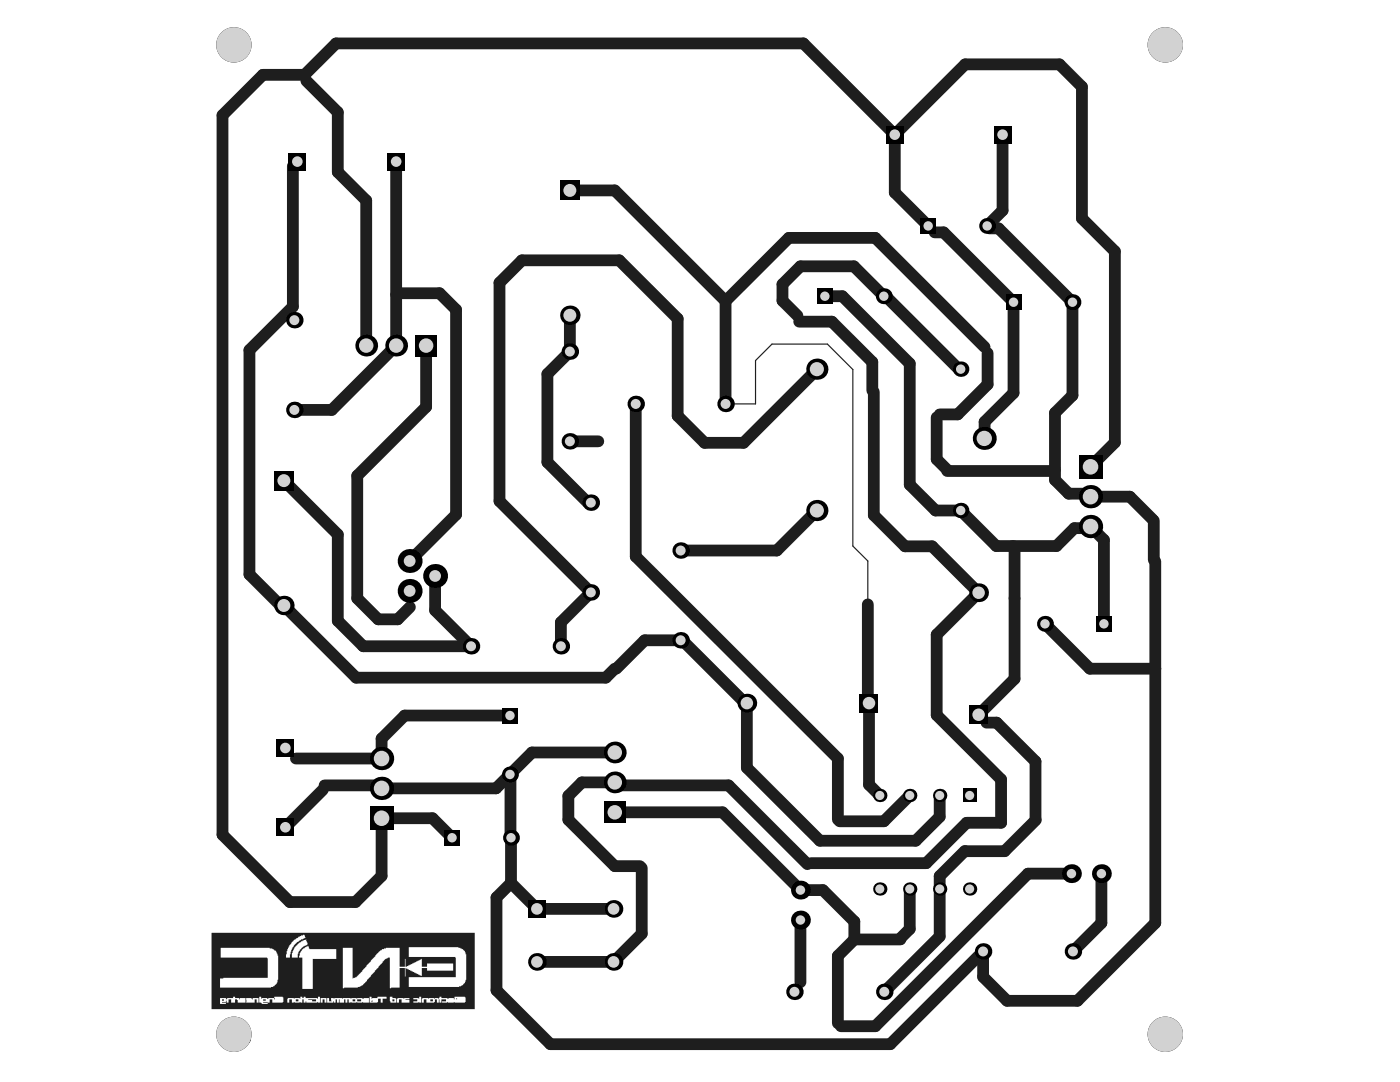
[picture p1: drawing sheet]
<svg xmlns="http://www.w3.org/2000/svg" width="279mm" height="216mm" viewBox="0 0 279 216" stroke-linecap="round" stroke-linejoin="round" font-family="sans-serif">
<g fill="#1e1e1e">
<path d="M44.3 199.4h.4v.3h-.4z"/>
<path d="M52.5 199.4h.5v.3h-.5z"/>
<path d="M59 199.4h.6v.4h-.6z"/>
<path d="M61.5 199.4h1.6v.4h-.8v-.3h-.8z"/>
<path d="M71.3 199.4h.8v.4h-.8z"/>
<path d="M74.2 199.7h.2v.1l-.2 .1z"/>
<path d="M78.3 199.4h.4v.4h-.4z"/>
<path d="M85.9 199.4h.5v.4h-.5z"/>
<path d="M91.1 199.2h.1v.2h-.1z"/>
<path d="M70.4 199.4h.5v.4h-.5z"/>
<path d="M42.2 186.1h52.5v15.3h-52.5zM58.8 189v.3a2.12 2.12 0 0 0-.5 1.5v.3h1.1v-.8h.2v-.4l.2-.1v-.3l.7-.6h.2v-.2l.7-.2-.3-1.1-1 .4-.2 .3h-.2zM58.1 188.1v.2l-.4 .3v.3a2.12 2.12 0 0 0-.5 1.5h-.1v.7h.8l.1-1.2h.1v-.4h.2l.1-.5 .2-.1v-.3l.7-.6 .6-.3 .2-.3h.4l.2-.2h.3l-.1-.5-.4-.2v.2h-.4v.1l-.5 .1-.2 .3-.6 .2zM68.4 189.1v8.1h.3v-.1h2.7v-.2h.4l.3-.2h.2l.9-.9v-.3l.8-.6v-.3l.8-.7v-.2l.8-.7v-.2l.8-.7v-.2l.5-.6h.2l.3-.2h.4v6.1h.3v-.1h1.7v-3.9h1v1.7h.1v-1.7l.7 .2v.2h.2v.1h.3v.1h.3v.1h.2v.2h.3v.1h.2v.1h.3v.2h.3v.1h.2v.1h.3v-1.5h1v.5h5.2v-1.4h-5.2v.6h-1v-1.6l-.7 .3v.1h-.2v.2h-.3v.1h-.2v.1h-.3v.2h-.3v.1h-.2v.1h-.3v.1h-.3v.2h-.2v.1h-.3v-1.6h-.1v1.6h-1v-3.8h-2.8v.2l-.8 .1-.1 .2h-.3l-.9 1v.2l-.9 .8v.3l-.9 .7v.3l-.8 .7v.2l-1.1 1.2-.8 .2v-6.1zM81.6 189v1.9h9.2l.2 .2v3.9h-9.4v1.9h10v-.1l.7-.1v-.2a1.68 1.68 0 0 0 .7-1.4v-4a1.66 1.66 0 0 0-.6-1.6v-.1l-.5-.1v-.2h-.4v-.1zM44 189.1v2h9.3l.1 .1v3.9h-8.8v.1h-.7v1.9h10.2v-.2h.4v-.1h.2l.6-.5 .1-.8h.1v-4.2a2.12 2.12 0 0 0-.5-1.5l-.4-.4-.8-.1v-.2zM60.2 189.5v.3l-.4 .4-.1 .9h.6v6.2h2.1v-6h4.7v-1.9h-5.3l-.2-.5-.2-.2v.2l-.5 .1-.2 .3h-.2zM82.5 199.2v.2h.8v.4h-.8v.3h1v-.2l.6 .2v-1.2h-.4v.4l-.2-.1zM79.2 199.3v.8h.4v-.7h.5v.7h1.6v-.6h-.8v-.1h.8v-.2h-1v.1l-.2-.1h-1.1zM73.8 198.9v1.2h1.5l.2-.2v-.6h.5v.8h.4v-.8h.7v-.4h-1.8v.3h-1v.1h-.1v-.4zM65.3 199.2v.9h1.2v-.3h.1v.3h.4v-.7h.2v.7h.4v-.7h.2v.7h.9v-.7h.2v.7h.4v-.7h.3v.7h.4v-.2l.1 .2h1.1v-.2l.1 .2h1v-.2l.2 .2h1.1v-.9h-1v.1h-.3v-.1h-1v.1l-.1-.1h-1.1v.1l-.1-.1h-1.6v.1l-.1-.1h-1.6v.1l-.1-.1h-.5v.5l.1 .1h-.5v-.6zM57.3 199.3v.8h.4v-.7h.6v.7h.3v-.2l.2 .2h1v-.2l.5 .2v-.7h.3v.7h.4v-.3h.1v.3h2.2v-.2l.6 .2v-1.2h-.4v.4l-.2-.1h-2.3v-.3h-.4v.3h-.3v-.3h-.4v.4l-.1-.1h-1v.1l-.2-.1h-1.1zM84.2 199.3v.8h.4v-.7h.5v.7h1.6l.1-.2v-.5h.4v.7h.4v-.7h.1v.7h.4v-.7h.9v.4h-.8v.3h1.1v-.2l.1 .2h1.2v-.2l.1 .2h2.1l.1-.2v-.9l-.1-.1h-2.1v.5h-.1v-.2h-1.1v.1h-.2v-.1h-1.2v-.3h-.4l-.1 .4-.2-.1h-.6v.1l-.1-.1h-1.1v.1l-.1-.1h-1.2zM51.7 198.9v1.2h.4l.2 .2h1.1v-.2h-.9v-.2l1.3 .2v-.7h.5v.7h2.1l.2-.2v-.9l-.2-.1h-1.7l.2 .5h-.2v-.2h-1.1v.1h-.3v-.1h-1l-.2 .1v-.4zM49.1 199.2v.5h.2l-.2 .4h1.7v-.7h.4v.7h.4v-.9h-1.2v.2l-.2-.2zM43.9 199.2v1.1h1.2v-.2h-.8v-.2h.8v-.2h.1v.4h.4v-.7h.5v.7h.8v-.7l.5 .1v.6h1.6v-.9h-1.2v.2h-.1v-.2h-.8v-.3h-.4v.3h-1.2l-.1 .2h-.1v-.2zM77.8 198.9v.9h.1v.3h1.2v-.8l-.1-.1h-.7v-.3zM64 199.2v.9h.4v-.7h.4v.7h.4v-.9z"/>
</g>
<path d="M59.3 32.2l-.9 .9M159.1 63.8l.4 .4M162.8 73.7h.2M81.8 117.9v.1M135.8 127.8h.4M64.8 156.7l-.4 .4v.5M75.6 156.7l.6 .6M101.8 154.5l.1 .1M148.7 140.3h.4M101.9 167.1l.1 .1M161.8 172.2l-.2 .2" fill="none" stroke="#1e1e1e" stroke-width=".6"/>
<circle cx="164.6" cy="59.1" r=".3" fill="#1e1e1e"/>
<g fill="none" stroke="#1e1e1e" stroke-width=".6">
<path d="M60.8 14.9l.3 .4v.8M79.4 58.5l-.3 .3M176.4 59.1h.4M185.2 45.1l1.3 1.3M197 45.1l.5 .5M79.1 67.9v1.1M159.1 63v.8M174.1 77.9l.3 .3M191.3 73.7h.4M196.5 69.3v.6l.6 .6M187.5 82.7l-.6 .6M189 93.7v.3"/>
<path d="M196.5 87.4l-.1 .1M210.5 93.7l-.2 .3M217 98.5l.6 .6M81.8 118v3.1M117.3 100.3h.6M202.2 109l.3 .3M217.6 105.1l-.3 .3M230 103.6l.3 .3M230.3 111.7l.3 .3M56 120.8h.7M122.7 133.4h.3M57 149.3l2.1 2.1"/>
<path d="M122.7 156.1l.6 .6M173.2 140.1l.2 .2M175 157.6l.6 .6v.5M181.3 158.4l.3 .3M195.3 142.6l1.6 1.6M127.7 172.8l.4 .4M161.1 172.4h.5M167.2 163.5l.4 .4M192.6 169.8h.1M206.7 163.6h.1M159.7 196l-1.2 1.2v.7M179.8 187.2l-.1 .3"/>
<path d="M167.2 204.2l.6 .6"/>
</g>
<g fill="none" stroke="#1e1e1e" stroke-width="2.3">
<path d="M61.1 16.1l6.3 6.3v11.9l5.7 5.7v29M58.4 33.1v28.1l-8.6 8.7v44.7l6.2 6.2M79.1 32.2v35.7M113.7 38h9l22.1 22.1M178.6 26.9v11.5l6.6 6.7M178.6 26.9l-18.3-18.2h-93.2l-6.3 6.2h-8.3l-8.1 8.1v143.6l13.5 13.4h13l5.3-5.2v-11.5h10.1l3.9 3.9M178.6 26.9l14-14.1h18.8l4.5 4.5v26.3l6.6 6.6v38.1l-4.9 4.8M200.1 26.9v15.1l-3.1 3.1M79.4 58.5h8.3l3.3 3.3v40.9l-9.2 9.2M164.6 59.1h3.5l13.5 13.4v24.2l5.1 5.2h5l7.1 7.1h12l3.6-3.6h2.9M176.4 59.1l-6-6h-10.7l-3.5 3.6v3.3l2.9 3M176.8 59.1l14.5 14.6"/>
<path d="M186.5 46.4h1.8l14 13.9v18.1l-5.8 5.8v3.2M197.5 45.6h1.8l14.7 14.7v18.6l-3.5 3.5v13.4l2.8 2.7h3.7M79.1 69l-12.9 12.8h-7.5M85 69v12.2l-13.7 13.7v24.5l4.2 4.2h3.9l2.4-2.5M113.7 62.9v7.3l-4.5 4.4v17.6l8.1 8.1M144.8 60.1v20.5M144.8 60.1l12.6-12.6h17.3l21.8 21.8M159.5 64.2h6.5l8.1 8v5.7M163 73.7l-14.6 14.7h-7.8l-5.4-5.4v-19.4l-11.6-11.7h-19.4l-4.5 4.5v43.6l18.2 18.2-6 6v4.8M174.4 78.2v24.6l6.2 6.2h5.4l9.3 9.3-8.4 8.3v16.1l12.9 12.8v8.7h-6.9l-8.1 8h-23M197.1 70.5v6.2l-6 6h-3.6M56.7 95.9l10.7 10.7v17.3l5.1 5.1h21.5l-7.2-7.2v-6.9"/>
<path d="M113.7 88.1h5.7M126.9 80.6v30.4l40.3 40.3v12.2M186.9 83.3v8.3l2.1 2.1M189 94h21.3M217.6 99.1h7.9l4.5 4.5M163 101.9l-8 8h-19.2M202.5 109.3v26.2l-7.2 7.1M217.6 105.1l2.7 2.6v16.8M230.3 103.9v7.8M230.6 112v72.2l-15.6 15.5h-14l-4.8-4.8v-5.1l-18.5 18.6h-67.9l-10.7-10.8v-18.5l2.9-2.9M56.7 120.8l14.4 14.4h49.8l1.8-1.8M135.8 127.8h-7.1l-5.7 5.6"/>
<path d="M136.2 127.8l12.5 12.5M173.2 120.6v19.5M208.5 124.5l9 8.9h13.1M64.4 157.6l-7.4 7.5M64.8 156.7h10.8M101.8 142.8h-21l-4.6 4.6v4h-17.1M101.9 154.6v12.5M122.7 156.1h-6.6l-2.7 2.7v4.8l9.3 9.2h5M122.7 150.1h-16.5l-7.2 7.2h-22.8M123.3 156.7h22.1l15.7 15.7M149.1 140.3v12.9l14.5 14.6h19.2l4.7-4.8v-4.3M173.4 140.3v16.3l2.2 2.1"/>
<path d="M181.6 158.7l-5.2 5.2h-8.8M196.9 144.2h2l7.8 7.7v11.7M102 167.2v9M102 176.2l5.2 5.2h15.2M122.7 162.1h21.5l15.5 15.5h4.5l6.3 6.3v3.6M128.1 173.2v13.1l-5.7 5.6h-15.2M181.6 177.4v8l-1.8 1.8M192.6 169.8l-5.1 5v12.1l-11 11M206.7 163.6l-6.2 6.2h-7.9M213.8 174.3h-8.6l-30.5 30.5h-6.9M219.8 174.3v9.9l-5.7 5.6M159.7 183.6v12.4"/>
<path d="M170.5 187.5l-3.3 3.2v13.5M170.5 187.5h9.2"/>
</g>
<path d="M144.8 80.6h6v-8.7l3.3-3.2h11l5.1 5v35.3l3 2.9v8.7" fill="none" stroke="#1e1e1e" stroke-width=".24"/>
<circle cx="232.6" cy="206.4" r="3.5" fill="#000"/>
<circle cx="232.6" cy="206.4" r="3.5" fill="#d2d2d2"/>
<circle cx="232.6" cy="9" r="3.5" fill="#000"/>
<circle cx="232.6" cy="9" r="3.5" fill="#d2d2d2"/>
<circle cx="46.7" cy="9" r="3.5" fill="#000"/>
<circle cx="46.7" cy="9" r="3.5" fill="#d2d2d2"/>
<circle cx="48.6" cy="207.2" r="1.49" fill="#000"/>
<circle cx="48.6" cy="207.2" r=".84" fill="#d2d2d2"/>
<circle cx="48.6" cy="207.2" r="1.49" fill="#000"/>
<circle cx="48.6" cy="207.2" r=".84" fill="#d2d2d2"/>
<circle cx="46.7" cy="206.4" r="3.5" fill="#000"/>
<circle cx="46.7" cy="206.4" r="3.5" fill="#d2d2d2"/>
<circle cx="58.7" cy="63.9" r="1.65" fill="#000"/>
<circle cx="58.7" cy="63.9" r="1" fill="#d2d2d2"/>
<circle cx="102" cy="167.2" r="1.59" fill="#000"/>
<circle cx="102" cy="167.2" r=".94" fill="#d2d2d2"/>
<circle cx="101.8" cy="154.5" r="1.59" fill="#000"/>
<circle cx="101.8" cy="154.5" r=".94" fill="#d2d2d2"/>
<path d="M100.2 141.2h3.2v3.2h-3.2z" fill-rule="evenodd" fill="#000"/>
<circle cx="101.8" cy="142.8" r=".94" fill="#d2d2d2"/>
<circle cx="149.1" cy="140.3" r="1.87" fill="#000"/>
<circle cx="149.1" cy="140.3" r="1.25" fill="#d2d2d2"/>
<circle cx="158.5" cy="197.9" r="1.65" fill="#000"/>
<circle cx="158.5" cy="197.9" r="1" fill="#d2d2d2"/>
<path d="M171.6 138.4h3.7v3.8h-3.7z" fill-rule="evenodd" fill="#000"/>
<circle cx="173.4" cy="140.3" r="1.25" fill="#d2d2d2"/>
<circle cx="187.5" cy="177.4" r="1.33" fill="#000"/>
<circle cx="187.5" cy="177.4" r=".92" fill="#d2d2d2"/>
<circle cx="187.5" cy="158.7" r="1.33" fill="#000"/>
<circle cx="187.5" cy="158.7" r=".92" fill="#d2d2d2"/>
<circle cx="191.7" cy="101.9" r="1.54" fill="#000"/>
<circle cx="191.7" cy="101.9" r=".94" fill="#d2d2d2"/>
<circle cx="191.7" cy="73.7" r="1.54" fill="#000"/>
<circle cx="191.7" cy="73.7" r=".94" fill="#d2d2d2"/>
<circle cx="197" cy="45.1" r="1.59" fill="#000"/>
<circle cx="197" cy="45.1" r=".94" fill="#d2d2d2"/>
<circle cx="58.7" cy="81.8" r="1.65" fill="#000"/>
<circle cx="58.7" cy="81.8" r="1" fill="#d2d2d2"/>
<circle cx="144.8" cy="80.6" r="1.65" fill="#000"/>
<circle cx="144.8" cy="80.6" r="1" fill="#d2d2d2"/>
<path d="M200.7 58.7h3.2v3.2h-3.2z" fill-rule="evenodd" fill="#000"/>
<circle cx="202.3" cy="60.3" r=".94" fill="#d2d2d2"/>
<circle cx="113.7" cy="70.2" r="1.65" fill="#000"/>
<circle cx="113.7" cy="70.2" r="1" fill="#d2d2d2"/>
<circle cx="117.9" cy="118.2" r="1.65" fill="#000"/>
<circle cx="117.9" cy="118.2" r="1" fill="#d2d2d2"/>
<circle cx="196.2" cy="189.8" r="1.65" fill="#000"/>
<circle cx="196.2" cy="189.8" r="1" fill="#d2d2d2"/>
<circle cx="195.3" cy="118.3" r="1.87" fill="#000"/>
<circle cx="195.3" cy="118.3" r="1.25" fill="#d2d2d2"/>
<circle cx="214.1" cy="189.8" r="1.65" fill="#000"/>
<circle cx="214.1" cy="189.8" r="1" fill="#d2d2d2"/>
<circle cx="73.1" cy="69" r="2.17" fill="#000"/>
<circle cx="73.1" cy="69" r="1.45" fill="#d2d2d2"/>
<path d="M88.6 165.6h3.2v3.1h-3.2z" fill-rule="evenodd" fill="#000"/>
<circle cx="90.2" cy="167.2" r=".94" fill="#d2d2d2"/>
<circle cx="94" cy="129" r="1.65" fill="#000"/>
<circle cx="94" cy="129" r="1" fill="#d2d2d2"/>
<circle cx="81.8" cy="111.9" r="2.39" fill="#000"/>
<circle cx="81.8" cy="111.9" r="1.18" fill="#d2d2d2"/>
<circle cx="86.8" cy="114.9" r="2.39" fill="#000"/>
<circle cx="86.8" cy="114.9" r="1.18" fill="#d2d2d2"/>
<path d="M82.9 66.8h4.3v4.3h-4.3z" fill-rule="evenodd" fill="#000"/>
<circle cx="85" cy="69" r="1.45" fill="#d2d2d2"/>
<circle cx="107.2" cy="191.9" r="1.76" fill="#000"/>
<circle cx="107.2" cy="191.9" r="1.16" fill="#d2d2d2"/>
<path d="M105.4 179.6h3.5v3.5h-3.5z" fill-rule="evenodd" fill="#000"/>
<circle cx="107.2" cy="181.4" r="1.16" fill="#d2d2d2"/>
<circle cx="111.9" cy="129" r="1.65" fill="#000"/>
<circle cx="111.9" cy="129" r="1" fill="#d2d2d2"/>
<circle cx="113.7" cy="88.1" r="1.65" fill="#000"/>
<circle cx="113.7" cy="88.1" r="1" fill="#d2d2d2"/>
<circle cx="122.4" cy="191.9" r="1.76" fill="#000"/>
<circle cx="122.4" cy="191.9" r="1.16" fill="#d2d2d2"/>
<circle cx="122.4" cy="181.4" r="1.76" fill="#000"/>
<circle cx="122.4" cy="181.4" r="1.16" fill="#d2d2d2"/>
<path d="M120.5 159.9h4.4v4.4h-4.4z" fill-rule="evenodd" fill="#000"/>
<circle cx="122.7" cy="162.1" r="1.45" fill="#d2d2d2"/>
<circle cx="122.7" cy="150.1" r="2.17" fill="#000"/>
<circle cx="122.7" cy="150.1" r="1.45" fill="#d2d2d2"/>
<circle cx="159.7" cy="183.6" r="1.88" fill="#000"/>
<circle cx="159.7" cy="183.6" r=".94" fill="#d2d2d2"/>
<circle cx="163" cy="101.9" r="2.12" fill="#000"/>
<circle cx="163" cy="101.9" r="1.41" fill="#d2d2d2"/>
<circle cx="163" cy="73.7" r="2.12" fill="#000"/>
<circle cx="163" cy="73.7" r="1.41" fill="#d2d2d2"/>
<circle cx="176.5" cy="197.9" r="1.65" fill="#000"/>
<circle cx="176.5" cy="197.9" r="1" fill="#d2d2d2"/>
<circle cx="175.6" cy="177.4" r="1.33" fill="#000"/>
<circle cx="175.6" cy="177.4" r=".92" fill="#d2d2d2"/>
<circle cx="181.6" cy="177.4" r="1.33" fill="#000"/>
<circle cx="181.6" cy="177.4" r=".92" fill="#d2d2d2"/>
<circle cx="181.6" cy="158.7" r="1.33" fill="#000"/>
<circle cx="181.6" cy="158.7" r=".92" fill="#d2d2d2"/>
<circle cx="175.6" cy="158.7" r="1.33" fill="#000"/>
<circle cx="175.6" cy="158.7" r=".92" fill="#d2d2d2"/>
<path d="M183.6 43.5h3.2v3.2h-3.2z" fill-rule="evenodd" fill="#000"/>
<circle cx="185.2" cy="45.1" r=".94" fill="#d2d2d2"/>
<path d="M176.8 25.1h3.5v3.5h-3.5z" fill-rule="evenodd" fill="#000"/>
<circle cx="178.6" cy="26.9" r="1.06" fill="#d2d2d2"/>
<path d="M193.4 140.8h3.8v3.7h-3.8z" fill-rule="evenodd" fill="#000"/>
<circle cx="195.3" cy="142.6" r="1.25" fill="#d2d2d2"/>
<circle cx="208.5" cy="124.5" r="1.59" fill="#000"/>
<circle cx="208.5" cy="124.5" r=".94" fill="#d2d2d2"/>
<circle cx="196.4" cy="87.5" r="2.29" fill="#000"/>
<circle cx="196.4" cy="87.5" r="1.53" fill="#d2d2d2"/>
<path d="M198.3 25.1h3.5v3.5h-3.5z" fill-rule="evenodd" fill="#000"/>
<circle cx="200.1" cy="26.9" r="1.06" fill="#d2d2d2"/>
<path d="M218.7 122.9h3.2v3.2h-3.2z" fill-rule="evenodd" fill="#000"/>
<circle cx="220.3" cy="124.5" r=".94" fill="#d2d2d2"/>
<circle cx="217.6" cy="105.1" r="2.33" fill="#000"/>
<circle cx="217.6" cy="105.1" r="1.55" fill="#d2d2d2"/>
<path d="M215.3 90.8h4.7v4.7h-4.7z" fill-rule="evenodd" fill="#000"/>
<circle cx="217.6" cy="93.1" r="1.55" fill="#d2d2d2"/>
<circle cx="81.8" cy="117.9" r="2.39" fill="#000"/>
<circle cx="81.8" cy="117.9" r="1.18" fill="#d2d2d2"/>
<circle cx="122.7" cy="156.1" r="2.17" fill="#000"/>
<circle cx="122.7" cy="156.1" r="1.45" fill="#d2d2d2"/>
<circle cx="126.9" cy="80.6" r="1.65" fill="#000"/>
<circle cx="126.9" cy="80.6" r="1" fill="#d2d2d2"/>
<circle cx="117.9" cy="100.3" r="1.65" fill="#000"/>
<circle cx="117.9" cy="100.3" r="1" fill="#d2d2d2"/>
<circle cx="159.7" cy="177.6" r="1.88" fill="#000"/>
<circle cx="159.7" cy="177.6" r=".94" fill="#d2d2d2"/>
<path d="M163 57.5h3.2v3.2h-3.2z" fill-rule="evenodd" fill="#000"/>
<circle cx="164.6" cy="59.1" r=".94" fill="#d2d2d2"/>
<circle cx="176.4" cy="59.1" r="1.59" fill="#000"/>
<circle cx="176.4" cy="59.1" r=".94" fill="#d2d2d2"/>
<circle cx="213.8" cy="174.3" r="1.88" fill="#000"/>
<circle cx="213.8" cy="174.3" r=".94" fill="#d2d2d2"/>
<circle cx="219.8" cy="174.3" r="1.88" fill="#000"/>
<circle cx="219.8" cy="174.3" r=".94" fill="#d2d2d2"/>
<circle cx="217.6" cy="99.1" r="2.33" fill="#000"/>
<circle cx="217.6" cy="99.1" r="1.55" fill="#d2d2d2"/>
<circle cx="214" cy="60.3" r="1.59" fill="#000"/>
<circle cx="214" cy="60.3" r=".94" fill="#d2d2d2"/>
<path d="M57.6 30.5h3.5v3.5h-3.5z" fill-rule="evenodd" fill="#000"/>
<circle cx="59.3" cy="32.2" r="1.06" fill="#d2d2d2"/>
<circle cx="135.8" cy="127.8" r="1.65" fill="#000"/>
<circle cx="135.8" cy="127.8" r="1" fill="#d2d2d2"/>
<path d="M77.3 30.5h3.5v3.5h-3.5z" fill-rule="evenodd" fill="#000"/>
<circle cx="79.1" cy="32.2" r="1.06" fill="#d2d2d2"/>
<path d="M55.2 163.3h3.5v3.5h-3.5z" fill-rule="evenodd" fill="#000"/>
<circle cx="57" cy="165.1" r="1.06" fill="#d2d2d2"/>
<path d="M55.2 147.5h3.5v3.5h-3.5z" fill-rule="evenodd" fill="#000"/>
<circle cx="57" cy="149.3" r="1.06" fill="#d2d2d2"/>
<circle cx="56.7" cy="120.8" r="1.94" fill="#000"/>
<circle cx="56.7" cy="120.8" r="1.29" fill="#d2d2d2"/>
<path d="M54.7 94h3.9v3.8h-3.9z" fill-rule="evenodd" fill="#000"/>
<circle cx="56.7" cy="95.9" r="1.29" fill="#d2d2d2"/>
<path d="M73.8 160.9h4.7v4.7h-4.7z" fill-rule="evenodd" fill="#000"/>
<circle cx="76.2" cy="163.3" r="1.55" fill="#d2d2d2"/>
<circle cx="76.2" cy="151.4" r="2.33" fill="#000"/>
<circle cx="76.2" cy="151.4" r="1.55" fill="#d2d2d2"/>
<circle cx="135.8" cy="109.9" r="1.65" fill="#000"/>
<circle cx="135.8" cy="109.9" r="1" fill="#d2d2d2"/>
<circle cx="79.1" cy="69" r="2.17" fill="#000"/>
<circle cx="79.1" cy="69" r="1.45" fill="#d2d2d2"/>
<path d="M111.8 36.1h3.9v3.8h-3.9z" fill-rule="evenodd" fill="#000"/>
<circle cx="113.7" cy="38" r="1.29" fill="#d2d2d2"/>
<circle cx="193.5" cy="177.4" r="1.33" fill="#000"/>
<circle cx="193.5" cy="177.4" r=".92" fill="#d2d2d2"/>
<path d="M192.2 157.4h2.6v2.7h-2.6z" fill-rule="evenodd" fill="#000"/>
<circle cx="193.5" cy="158.7" r=".92" fill="#d2d2d2"/>
<circle cx="76.2" cy="157.3" r="2.33" fill="#000"/>
<circle cx="76.2" cy="157.3" r="1.55" fill="#d2d2d2"/>
<circle cx="113.7" cy="62.9" r="1.94" fill="#000"/>
<circle cx="113.7" cy="62.9" r="1.29" fill="#d2d2d2"/>
</svg>
